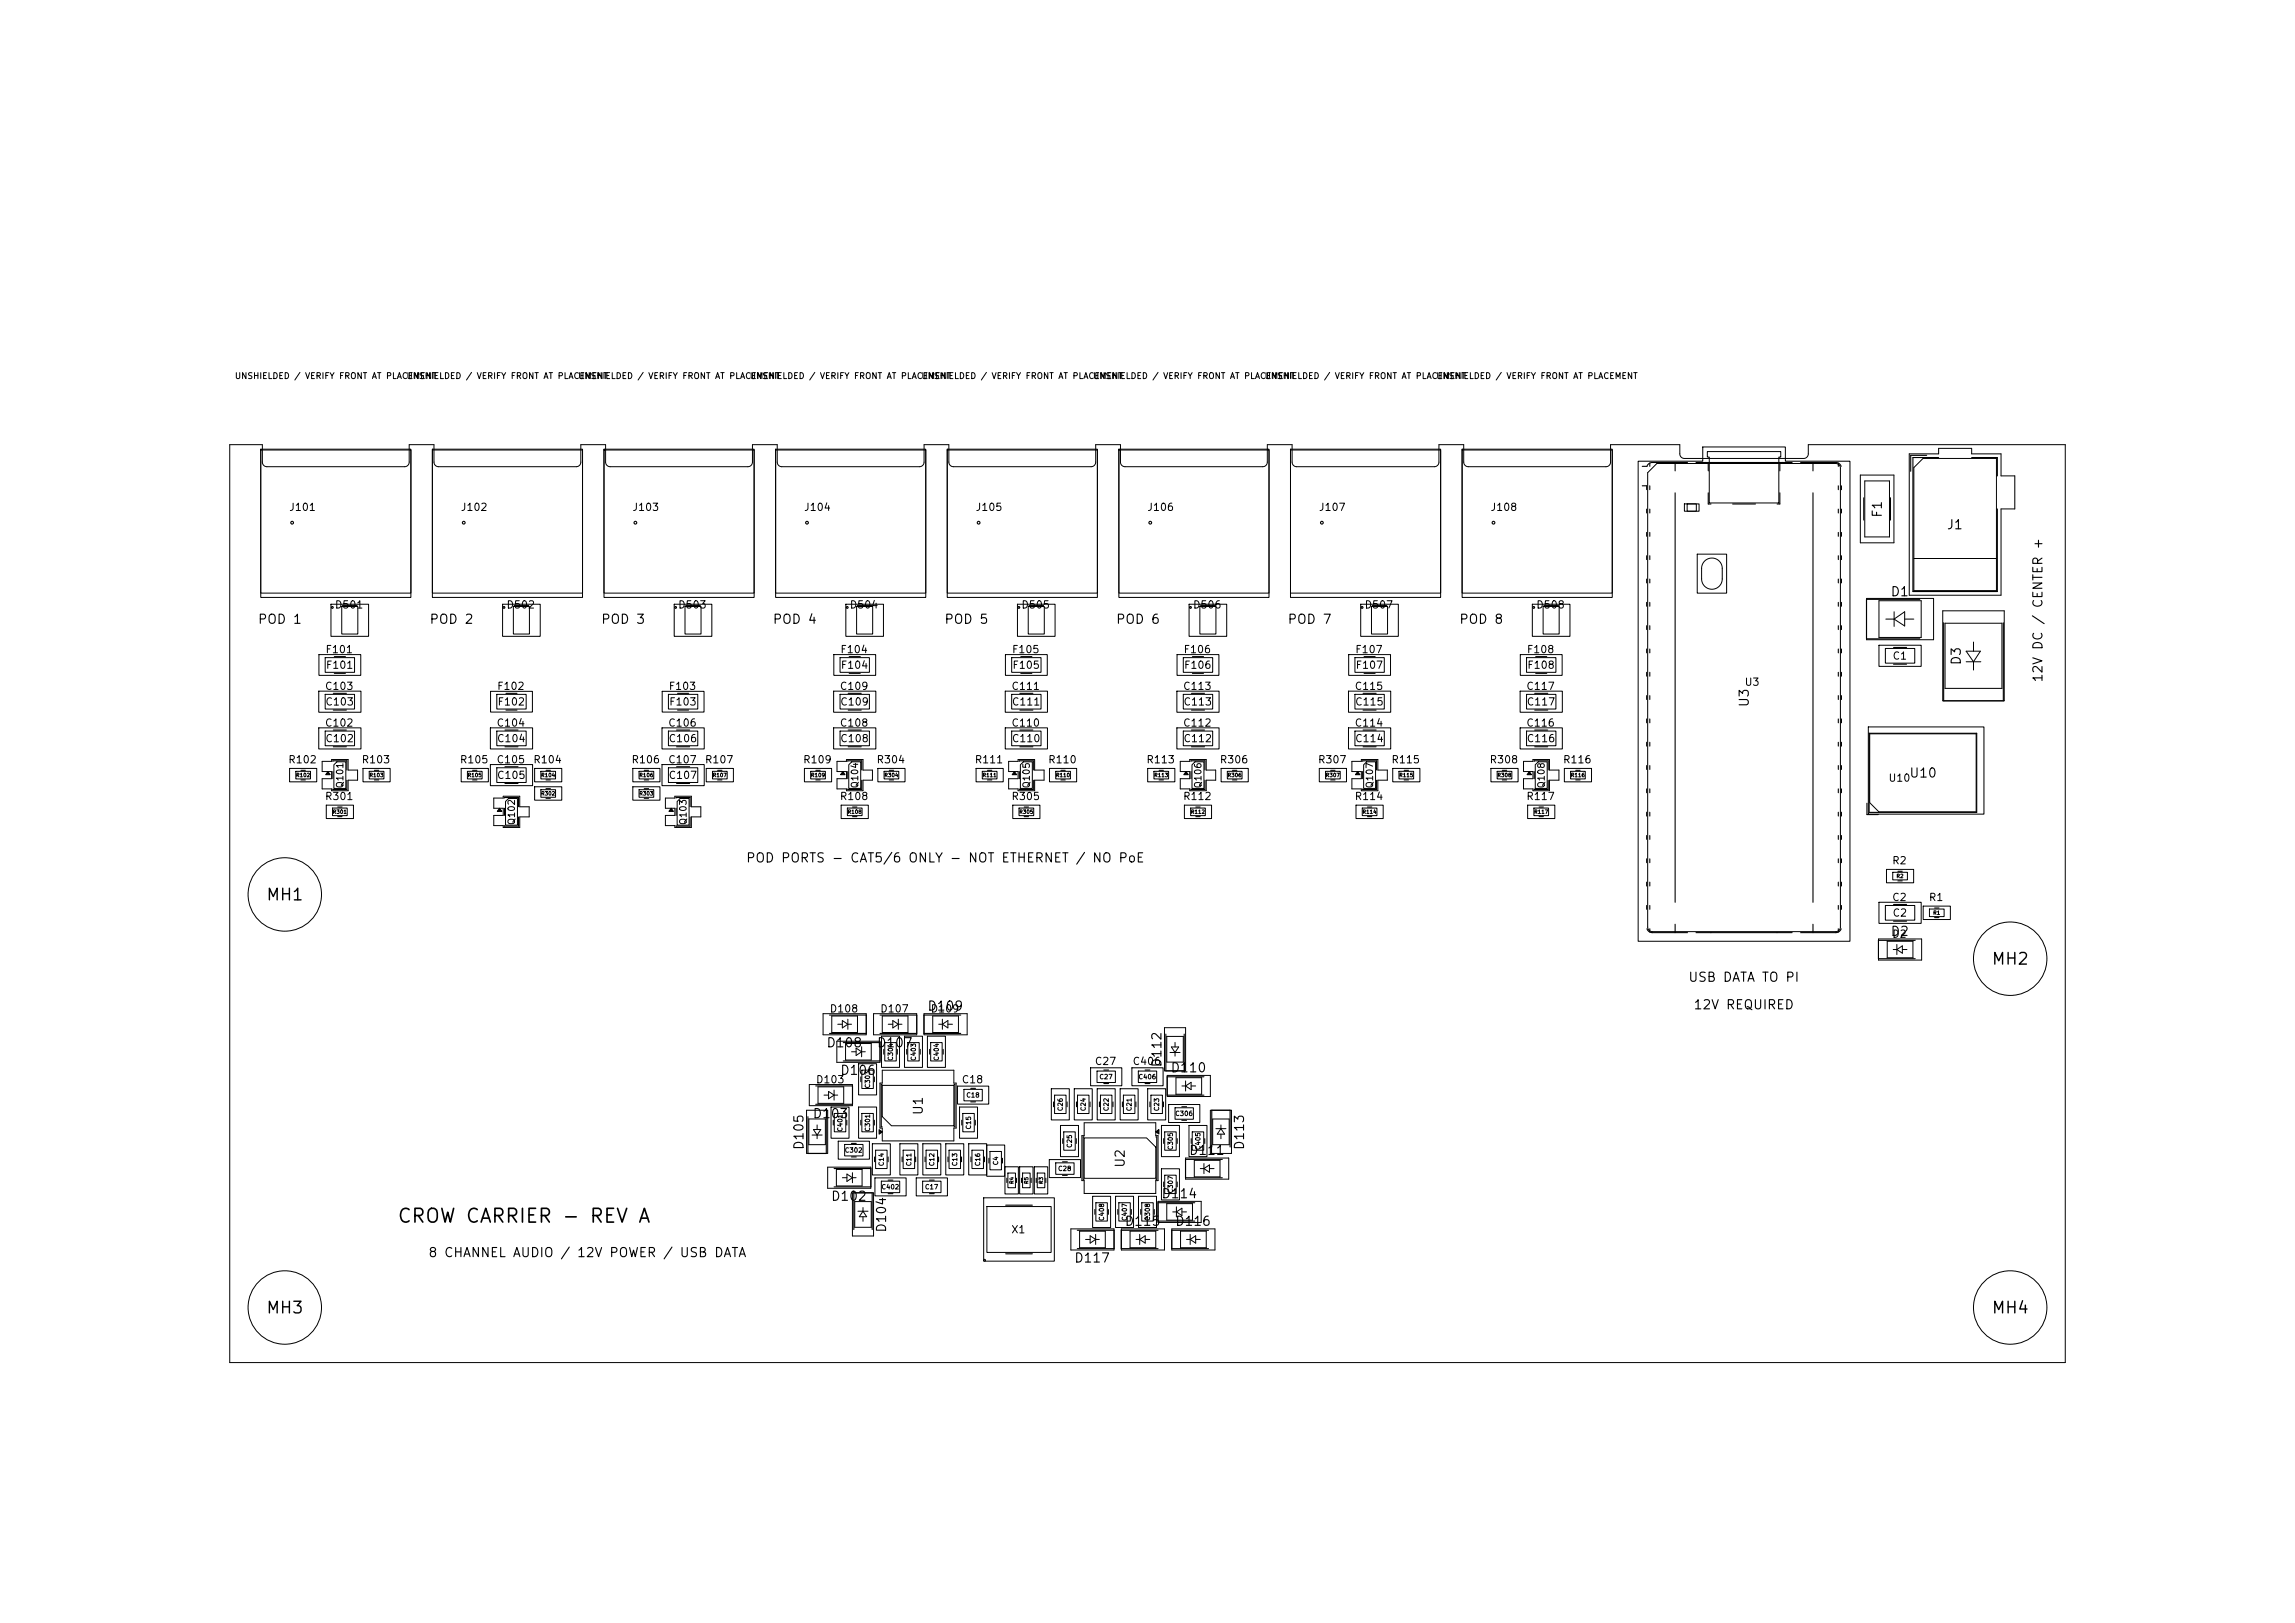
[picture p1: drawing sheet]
<svg xmlns="http://www.w3.org/2000/svg" width="297mm" height="210mm" viewBox="0 0 297 210" stroke-linecap="round" stroke-linejoin="round" font-family="sans-serif">
<defs><g id="words">
<text font-size="1.8" x="51.3" y="158.7">CROW CARRIER - REV A</text>
<g font-size="1.5">
<text x="34.4" y="116.9">MH1</text>
<text x="257.6" y="125.2">MH2</text>
<text x="34.4" y="170.3">MH3</text>
<text x="257.6" y="170.3">MH4</text>
</g>
<g font-size="1.2">
<text x="243.8" y="67.1" transform="rotate(-90 243.8 67.1)">F1</text>
<text x="251.9" y="68.8">J1</text>
<text x="244.6" y="77.5">D1</text>
<text x="33.3" y="81">POD 1</text>
<text x="55.5" y="81">POD 2</text>
<text x="77.7" y="81">POD 3</text>
<text x="99.9" y="81">POD 4</text>
<text x="122.1" y="81">POD 5</text>
<text x="144.3" y="81">POD 6</text>
<text x="166.5" y="81">POD 7</text>
<text x="188.8" y="81">POD 8</text>
<text x="254" y="86.2" transform="rotate(-90 254 86.2)">D3</text>
<text x="264.6" y="88.4" transform="rotate(-90 264.6 88.4)">12V DC / CENTER +</text>
<text x="226.6" y="91.6" transform="rotate(-90 226.6 91.6)">U3</text>
<text x="247" y="100.9">U10</text>
<text x="96.5" y="111.9">POD PORTS - CAT5/6 ONLY - NOT ETHERNET / NO PoE</text>
<text x="244.6" y="121.4">D2</text>
<text x="119.9" y="131.1">D109</text>
<text x="218.4" y="127.3">USB DATA TO PI</text>
<text x="219.1" y="130.9">12V REQUIRED</text>
<text x="106.9" y="135.8">D108</text>
<text x="113.4" y="135.8">D107</text>
<text x="108.6" y="139.4">D106</text>
<text x="150.6" y="138.2" transform="rotate(-90 150.6 138.2)">D112</text>
<text x="151.4" y="139.1">D110</text>
<text x="104.3" y="148.9" transform="rotate(-90 104.3 148.9)">D105</text>
<text x="105.1" y="145">D103</text>
<text x="119.7" y="144.4" transform="rotate(-90 119.7 144.4)">U1</text>
<text x="153.8" y="149.7">D111</text>
<text x="161.3" y="148.9" transform="rotate(-90 161.3 148.9)">D113</text>
<text x="107.5" y="155.7">D102</text>
<text x="145.8" y="151.2" transform="rotate(-90 145.8 151.2)">U2</text>
<text x="150.2" y="155.3">D114</text>
<text x="115" y="159.6" transform="rotate(-90 115 159.6)">D104</text>
<text x="145.5" y="158.9">D115</text>
<text x="152" y="158.9">D116</text>
<text x="55.3" y="163">8 CHANNEL AUDIO / 12V POWER / USB DATA</text>
<text x="138.9" y="163.7">D117</text>
</g>
<g font-size="1">
<text x="37.3" y="66.3">J101</text>
<text x="59.6" y="66.3">J102</text>
<text x="81.8" y="66.3">J103</text>
<text x="104" y="66.3">J104</text>
<text x="126.2" y="66.3">J105</text>
<text x="148.4" y="66.3">J106</text>
<text x="170.6" y="66.3">J107</text>
<text x="192.8" y="66.3">J108</text>
<text x="43.3" y="79">D501</text>
<text x="65.5" y="79">D502</text>
<text x="87.7" y="79">D503</text>
<text x="109.9" y="79">D504</text>
<text x="132.1" y="79">D505</text>
<text x="154.3" y="79">D506</text>
<text x="176.5" y="79">D507</text>
<text x="198.7" y="79">D508</text>
<text x="42" y="89.5">C103</text>
<text x="42" y="84.8">F101</text>
<text x="42.1" y="86.8">F101</text>
<text x="64.3" y="89.5">F102</text>
<text x="86.5" y="89.5">F103</text>
<text x="108.6" y="89.5">C109</text>
<text x="108.7" y="84.8">F104</text>
<text x="108.7" y="86.8">F104</text>
<text x="130.8" y="89.5">C111</text>
<text x="130.9" y="84.8">F105</text>
<text x="130.9" y="86.8">F105</text>
<text x="153" y="89.5">C113</text>
<text x="153.1" y="84.8">F106</text>
<text x="153.2" y="86.8">F106</text>
<text x="175.2" y="89.5">C115</text>
<text x="175.3" y="84.8">F107</text>
<text x="175.4" y="86.8">F107</text>
<text x="197.4" y="89.5">C117</text>
<text x="197.5" y="84.8">F108</text>
<text x="197.6" y="86.8">F108</text>
<text x="225.7" y="89">U3</text>
<text x="244.8" y="85.6">C1</text>
<text x="42" y="94.3">C102</text>
<text x="42" y="91.5">C103</text>
<text x="64.2" y="94.3">C104</text>
<text x="64.3" y="91.5">F102</text>
<text x="86.4" y="94.3">C106</text>
<text x="86.5" y="91.5">F103</text>
<text x="108.6" y="94.3">C108</text>
<text x="108.7" y="91.5">C109</text>
<text x="130.8" y="94.3">C110</text>
<text x="130.9" y="91.5">C111</text>
<text x="153" y="94.3">C112</text>
<text x="153.1" y="91.5">C113</text>
<text x="175.2" y="94.3">C114</text>
<text x="175.3" y="91.5">C115</text>
<text x="197.4" y="94.3">C116</text>
<text x="197.5" y="91.5">C117</text>
<text x="37.2" y="99">R102</text>
<text x="42" y="96.3">C102</text>
<text x="46.7" y="99">R103</text>
<text x="59.4" y="99">R105</text>
<text x="64.2" y="99">C105</text>
<text x="64.2" y="96.3">C104</text>
<text x="64.2" y="101">C105</text>
<text x="68.9" y="99">R104</text>
<text x="81.6" y="99">R106</text>
<text x="86.4" y="99">C107</text>
<text x="86.5" y="96.3">C106</text>
<text x="86.5" y="101">C107</text>
<text x="91.1" y="99">R107</text>
<text x="103.9" y="99">R109</text>
<text x="108.7" y="96.3">C108</text>
<text x="113.4" y="99">R304</text>
<text x="126.1" y="99">R111</text>
<text x="130.9" y="96.3">C110</text>
<text x="135.6" y="99">R110</text>
<text x="148.3" y="99">R113</text>
<text x="153.1" y="96.3">C112</text>
<text x="157.8" y="99">R306</text>
<text x="170.5" y="99">R307</text>
<text x="175.3" y="96.3">C114</text>
<text x="180" y="99">R115</text>
<text x="192.7" y="99">R308</text>
<text x="197.5" y="96.3">C116</text>
<text x="202.2" y="99">R116</text>
<text x="244.3" y="101.4">U10</text>
<text x="42" y="103.8">R301</text>
<text x="108.6" y="103.8">R108</text>
<text x="130.8" y="103.8">R305</text>
<text x="153" y="103.8">R112</text>
<text x="175.2" y="103.8">R114</text>
<text x="197.4" y="103.8">R117</text>
<text x="244.8" y="112.1">R2</text>
<text x="244.8" y="116.8">C2</text>
<text x="244.8" y="118.8">C2</text>
<text x="249.5" y="116.8">R1</text>
<text x="107.3" y="131.2">D108</text>
<text x="113.8" y="131.2">D107</text>
<text x="120.4" y="131.2">D109</text>
<text x="105.5" y="140.4">D103</text>
<text x="124.4" y="140.4">C18</text>
<text x="141.6" y="138">C27</text>
<text x="146.5" y="138">C406</text>
<text x="130.8" y="159.8">X1</text>
</g>
<g font-size=".9">
<text x="44.6" y="102.1" transform="rotate(-90 44.6 102.1)">Q101</text>
<text x="66.8" y="106.8" transform="rotate(-90 66.8 106.8)">Q102</text>
<text x="89.1" y="106.8" transform="rotate(-90 89.1 106.8)">Q103</text>
<text x="111.3" y="102.1" transform="rotate(-90 111.3 102.1)">Q104</text>
<text x="133.5" y="102.1" transform="rotate(-90 133.5 102.1)">Q105</text>
<text x="155.7" y="102.1" transform="rotate(-90 155.7 102.1)">Q106</text>
<text x="177.9" y="102.1" transform="rotate(-90 177.9 102.1)">Q107</text>
<text x="200.1" y="102.1" transform="rotate(-90 200.1 102.1)">Q108</text>
</g>
<g font-size=".8">
<text x="30.3" y="49.2">UNSHIELDED / VERIFY FRONT AT PLACEMENT</text>
<text x="52.5" y="49.2">UNSHIELDED / VERIFY FRONT AT PLACEMENT</text>
<text x="74.7" y="49.2">UNSHIELDED / VERIFY FRONT AT PLACEMENT</text>
<text x="97" y="49.2">UNSHIELDED / VERIFY FRONT AT PLACEMENT</text>
<text x="119.2" y="49.2">UNSHIELDED / VERIFY FRONT AT PLACEMENT</text>
<text x="141.4" y="49.2">UNSHIELDED / VERIFY FRONT AT PLACEMENT</text>
<text x="163.6" y="49.2">UNSHIELDED / VERIFY FRONT AT PLACEMENT</text>
<text x="185.8" y="49.2">UNSHIELDED / VERIFY FRONT AT PLACEMENT</text>
</g>
<g font-size=".6">
<text x="115.7" y="137.3" transform="rotate(-90 115.7 137.3)">C304</text>
<text x="118.7" y="137.3" transform="rotate(-90 118.7 137.3)">C403</text>
<text x="121.6" y="137.3" transform="rotate(-90 121.6 137.3)">C404</text>
<text x="112.7" y="140.9" transform="rotate(-90 112.7 140.9)">C303</text>
<text x="125" y="142.2">C18</text>
<text x="137.7" y="143.8" transform="rotate(-90 137.7 143.8)">C26</text>
<text x="140.6" y="143.8" transform="rotate(-90 140.6 143.8)">C24</text>
<text x="142.2" y="139.8">C27</text>
<text x="143.6" y="143.8" transform="rotate(-90 143.6 143.8)">C22</text>
<text x="146.6" y="143.8" transform="rotate(-90 146.6 143.8)">C21</text>
<text x="147.3" y="139.8">C406</text>
<text x="150.1" y="143.8" transform="rotate(-90 150.1 143.8)">C23</text>
<text x="109.2" y="146.5" transform="rotate(-90 109.2 146.5)">C401</text>
<text x="109.3" y="149.3">C302</text>
<text x="112.7" y="146.5" transform="rotate(-90 112.7 146.5)">C301</text>
<text x="125.8" y="146.2" transform="rotate(-90 125.8 146.2)">C15</text>
<text x="138.9" y="148.6" transform="rotate(-90 138.9 148.6)">C25</text>
<text x="151.9" y="148.9" transform="rotate(-90 151.9 148.9)">C305</text>
<text x="152" y="144.5">C306</text>
<text x="155.5" y="148.9" transform="rotate(-90 155.5 148.9)">C405</text>
<text x="114" y="154">C402</text>
<text x="114.5" y="151" transform="rotate(-90 114.5 151)">C14</text>
<text x="118.1" y="151" transform="rotate(-90 118.1 151)">C11</text>
<text x="119.6" y="154">C17</text>
<text x="121" y="151" transform="rotate(-90 121 151)">C12</text>
<text x="124" y="151" transform="rotate(-90 124 151)">C13</text>
<text x="127" y="151" transform="rotate(-90 127 151)">C16</text>
<text x="129.3" y="150.8" transform="rotate(-90 129.3 150.8)">C4</text>
<text x="136.9" y="151.7">C28</text>
<text x="151.9" y="154.5" transform="rotate(-90 151.9 154.5)">C307</text>
<text x="143" y="158" transform="rotate(-90 143 158)">C408</text>
<text x="146" y="158" transform="rotate(-90 146 158)">C407</text>
<text x="149" y="158" transform="rotate(-90 149 158)">C308</text>
</g>
<g font-size=".5">
<text x="38.3" y="100.7">R102</text>
<text x="47.8" y="100.7">R103</text>
<text x="60.5" y="100.7">R105</text>
<text x="70" y="100.7">R104</text>
<text x="82.7" y="100.7">R106</text>
<text x="92.2" y="100.7">R107</text>
<text x="104.9" y="100.7">R109</text>
<text x="114.4" y="100.7">R304</text>
<text x="127.1" y="100.7">R111</text>
<text x="136.6" y="100.7">R110</text>
<text x="149.3" y="100.7">R113</text>
<text x="158.8" y="100.7">R306</text>
<text x="171.5" y="100.7">R307</text>
<text x="181" y="100.7">R115</text>
<text x="193.7" y="100.7">R308</text>
<text x="203.2" y="100.7">R116</text>
<text x="43" y="105.4">R301</text>
<text x="70" y="103">R302</text>
<text x="82.7" y="103">R303</text>
<text x="109.6" y="105.4">R108</text>
<text x="131.8" y="105.4">R305</text>
<text x="154.1" y="105.4">R112</text>
<text x="176.3" y="105.4">R114</text>
<text x="198.5" y="105.4">R117</text>
<text x="245.4" y="113.7">R2</text>
<text x="250.1" y="118.5">R1</text>
<text x="131.3" y="153.3" transform="rotate(-90 131.3 153.3)">R4</text>
<text x="133.2" y="153.3" transform="rotate(-90 133.2 153.3)">R5</text>
<text x="135.1" y="153.3" transform="rotate(-90 135.1 153.3)">R3</text>
</g>
</g></defs>
<g fill="none" stroke="#000" stroke-width=".13">
<path d="M29.7 57.5h4.3v2.3a.59 .59 0 0 0 .5 .6h17.9a.59 .59 0 0 0 .6-.6v-2.3h3.2v2.3a.59 .59 0 0 0 .6 .6h17.8a.59 .59 0 0 0 .6-.6v-2.3h3.2v2.3a.59 .59 0 0 0 .6 .6h17.8a.59 .59 0 0 0 .6-.6v-2.3h3.2v2.3a.59 .59 0 0 0 .6 .6h17.8a.59 .59 0 0 0 .6-.6v-2.3h3.2v2.3a.59 .59 0 0 0 .6 .6h17.8a.59 .59 0 0 0 .6-.6v-2.3h3.2v2.3a.59 .59 0 0 0 .6 .6h17.8a.59 .59 0 0 0 .6-.6v-2.3h3.2v2.3a.59 .59 0 0 0 .6 .6h17.8a.59 .59 0 0 0 .6-.6v-2.3h3.2v2.3a.59 .59 0 0 0 .6 .6h17.8a.59 .59 0 0 0 .6-.6v-2.3h9v1.2a.59 .59 0 0 0 .6 .6h15.4a.59 .59 0 0 0 .6-.6v-1.2h33.3v118.8h-237.6zM33.7 58.2h19.5v18.5h-19.5zM33.7 58.1h19.5v19.2h-19.5zM56 58.2h19.4v18.5h-19.4zM56 58.1h19.4v19.2h-19.4zM78.2 58.2h19.4v18.5h-19.4zM78.2 58.1h19.4v19.2h-19.4zM100.4 58.2h19.4v18.5h-19.4zM100.4 58.1h19.4v19.2h-19.4zM122.6 58.2h19.4v18.5h-19.4zM122.6 58.1h19.4v19.2h-19.4zM144.8 58.2h19.4v18.5h-19.4z"/>
<path d="M144.8 58.1h19.4v19.2h-19.4zM167 58.2h19.4v18.5h-19.4zM167 58.1h19.4v19.2h-19.4zM189.2 58.2h19.4v18.5h-19.4zM189.2 58.1h19.4v19.2h-19.4zM212 59.7h8.4v-1.9h10.6v1.9h8.4v62.1h-27.4zM214.4 60h23.2a.59 .59 0 0 1 .6 .6v59.4a.59 .59 0 0 1-.6 .5h-23.8a.59 .59 0 0 1-.6-.5v-58.8zM221 58.4h9.5v.7h-.3v6h-9v-6h-.2zM247.1 58.7h3.8v-.7h4.3v.7h3.8v2.9h1.7v4.3h-1.7v11.1h-11.9zM42.8 78.2h4.9v4.1h-4.9zM44.2 78.5h2.1v3.5h-2.1zM65 78.2h4.9v4.1h-4.9z"/>
<path d="M66.4 78.5h2.1v3.5h-2.1zM87.3 78.2h4.8v4.1h-4.8zM88.6 78.5h2.1v3.5h-2.1zM109.5 78.2h4.8v4.1h-4.8zM110.9 78.5h2v3.5h-2zM131.7 78.2h4.8v4.1h-4.8zM133.1 78.5h2v3.5h-2zM153.9 78.2h4.9v4.1h-4.9zM155.3 78.5h2.1v3.5h-2.1zM176.1 78.2h4.9v4.1h-4.9zM177.5 78.5h2.1v3.5h-2.1zM198.3 78.2h4.9v4.1h-4.9z"/>
<path d="M199.7 78.5h2.1v3.5h-2.1zM218 65.2h1.9v1h-1.9zM218.3 65.2h1.2v1h-1.2zM219.6 71.7h3.8v5.1h-3.8zM220.6 72.6a1.34 1.34 0 0 1 1.5-.3 1.34 1.34 0 0 1 .8 1.2v1.4a1.34 1.34 0 0 1-1.4 1.3 1.34 1.34 0 0 1-1.3-1.3v-1.6zM240.8 61.5h4.3v8.7h-4.3zM241.3 62.2h3.2v7.3h-3.2zM241.6 77.4h8.6v5.4h-8.6zM243.2 77.7h5.4v4.8h-5.4zM245.1 79.2v1.9M247.7 60.5l1.2-1.2h9.5v17.1h-10.7zM247.7 72.3h10.7"/>
<path d="M251.4 79h8v11.7h-8zM37.5 99.4h3.5v1.8h-3.5zM38.3 99.8h1.9v1h-1.9zM41.3 89.4h5.4v2.8h-5.4zM41.3 94.2h5.4v2.7h-5.4zM41.3 84.7h5.4v2.7h-5.4zM41.7 98.5h1.2v-.2h2.2v1.3h1.2v1.4h-1.2v1.3h-2.2v-.2h-1.2v-1.3h1.2v-1h-1.2zM42.1 89.8h3.8v1.9h-3.8zM42.1 94.6h3.8v1.9h-3.8zM42.1 85.1h3.8v1.9h-3.8zM43.6 98.6h1.2v3.4h-1.6v-3zM47 99.4h3.5v1.8h-3.5z"/>
<path d="M47.8 99.8h1.9v1h-1.9zM59.7 99.4h3.5v1.8h-3.5zM60.5 99.8h1.9v1h-1.9zM63.5 94.2h5.4v2.7h-5.4zM63.5 98.9h5.4v2.8h-5.4zM63.5 89.5h5.4v2.6h-5.4zM64.3 94.6h3.8v1.9h-3.8zM64.3 99.3h3.8v1.9h-3.8zM64.3 89.8h3.8v1.9h-3.8zM69.2 99.4h3.5v1.8h-3.5zM70 99.8h1.9v1h-1.9zM81.9 99.4h3.5v1.8h-3.5z"/>
<path d="M82.7 99.8h1.9v1h-1.9zM85.7 94.2h5.4v2.7h-5.4zM85.7 98.9h5.4v2.8h-5.4zM85.7 89.5h5.4v2.6h-5.4zM86.5 89.8h3.8v1.9h-3.8zM86.5 94.6h3.8v1.9h-3.8zM86.5 99.3h3.8v1.9h-3.8zM91.4 99.4h3.5v1.8h-3.5zM92.2 99.8h1.9v1h-1.9zM104.1 99.4h3.5v1.8h-3.5zM104.9 99.8h1.9v1h-1.9zM107.9 89.4h5.4v2.8h-5.4z"/>
<path d="M107.9 94.2h5.4v2.7h-5.4zM107.9 84.7h5.4v2.7h-5.4zM108.3 98.5h1.2v-.2h2.2v1.3h1.2v1.4h-1.2v1.3h-2.2v-.2h-1.2v-1.3h1.2v-1h-1.2zM108.7 89.8h3.8v1.9h-3.8zM108.7 94.6h3.8v1.9h-3.8zM108.7 85.1h3.8v1.9h-3.8zM110.2 98.6h1.2v3.4h-1.6v-3zM113.6 99.4h3.5v1.8h-3.5zM114.4 99.8h1.9v1h-1.9zM126.3 99.4h3.5v1.8h-3.5zM127.1 99.8h1.9v1h-1.9zM130.1 94.2h5.5v2.7h-5.5z"/>
<path d="M130.1 89.4h5.5v2.8h-5.5zM130.1 84.7h5.4v2.7h-5.4zM130.5 98.5h1.3v-.2h2.1v1.3h1.2v1.4h-1.2v1.3h-2.1v-.2h-1.3v-1.3h1.3v-1h-1.3zM130.9 94.6h3.8v1.9h-3.8zM130.9 85.1h3.8v1.9h-3.8zM130.9 89.8h3.8v1.9h-3.8zM132.4 98.6h1.2v3.4h-1.5v-3zM135.8 99.4h3.5v1.8h-3.5zM136.6 99.8h1.9v1h-1.9zM148.5 99.4h3.5v1.8h-3.5zM149.3 99.8h1.9v1h-1.9zM152.3 89.4h5.5v2.8h-5.5z"/>
<path d="M152.3 94.2h5.5v2.7h-5.5zM152.3 84.7h5.4v2.7h-5.4zM152.7 98.5h1.3v-.2h2.1v1.3h1.2v1.4h-1.2v1.3h-2.1v-.2h-1.3v-1.3h1.3v-1h-1.3zM153.1 89.8h3.8v1.9h-3.8zM153.1 94.6h3.8v1.9h-3.8zM153.1 85.1h3.8v1.9h-3.8zM154.6 98.6h1.2v3.4h-1.5v-3zM158 99.4h3.5v1.8h-3.5zM158.8 99.8h1.9v1h-1.9zM170.7 99.4h3.6v1.8h-3.6zM171.5 99.8h1.9v1h-1.9zM174.5 94.2h5.5v2.7h-5.5z"/>
<path d="M174.5 89.4h5.5v2.8h-5.5zM174.5 84.7h5.5v2.7h-5.5zM175 98.5h1.2v-.2h2.1v1.3h1.2v1.4h-1.2v1.3h-2.1v-.2h-1.2v-1.3h1.2v-1h-1.2zM175.3 94.6h3.8v1.9h-3.8zM175.3 85.1h3.8v1.9h-3.8zM175.3 89.8h3.8v1.9h-3.8zM176.9 98.6h1.1v3.4h-1.5v-3zM180.2 99.4h3.6v1.8h-3.6zM181 99.8h1.9v1h-1.9zM192.9 99.4h3.6v1.8h-3.6zM193.8 99.8h1.9v1h-1.9zM196.7 94.2h5.5v2.7h-5.5z"/>
<path d="M196.7 89.4h5.5v2.8h-5.5zM196.7 84.7h5.5v2.7h-5.5zM197.2 98.5h1.2v-.2h2.1v1.3h1.2v1.4h-1.2v1.3h-2.1v-.2h-1.2v-1.3h1.2v-1h-1.2zM197.6 94.6h3.8v1.9h-3.8zM197.6 89.8h3.8v1.9h-3.8zM197.6 85.1h3.8v1.9h-3.8zM199.1 98.6h1.1v3.4h-1.5v-3zM202.4 99.4h3.6v1.8h-3.6zM203.3 99.8h1.9v1h-1.9zM241.8 94.1h14.9v11.2h-14.9zM242 95h13.7v10h-12.6l-1.1-1.1zM243.2 83.5h5.4v2.7h-5.4z"/>
<path d="M244 83.9h3.8v1.9h-3.8zM244.1 80.1h1M245.1 80.1l1.4-.9v1.8zM246.5 80.1h1.2M251.7 80.6h7.4v8.5h-7.4zM254.4 85.6h1.9M254.4 84.3h1.9l-.9 1.3zM255.4 83.1v1.2M255.4 85.6v1.1M42.2 104.2h3.5v1.7h-3.5zM43 104.6h1.9v.9h-1.9zM63.9 103.3h1.2v-.3h2.2v1.4h1.2v1.3h-1.2v1.4h-2.2v-.3h-1.2v-1.3h1.2v-.9h-1.2z"/>
<path d="M65.8 103.3h1.2v3.5h-1.6v-3.1zM69.2 101.8h3.5v1.7h-3.5zM70 102.2h1.9v1h-1.9zM81.9 101.8h3.5v1.7h-3.5zM82.7 102.2h1.9v1h-1.9zM86.1 103.3h1.2v-.3h2.2v1.4h1.2v1.3h-1.2v1.4h-2.2v-.3h-1.2v-1.3h1.2v-.9h-1.2zM88 103.3h1.2v3.5h-1.6v-3.1zM108.9 104.2h3.5v1.7h-3.5zM109.7 104.6h1.9v.9h-1.9zM131.1 104.2h3.5v1.7h-3.5zM131.9 104.6h1.9v.9h-1.9zM153.3 104.2h3.5v1.7h-3.5z"/>
<path d="M154.1 104.6h1.9v.9h-1.9zM175.5 104.2h3.5v1.7h-3.5zM176.3 104.6h1.9v.9h-1.9zM197.7 104.2h3.5v1.7h-3.5zM198.5 104.6h1.9v.9h-1.9zM243.2 116.7h5.4v2.8h-5.4zM244 117.2h3.8v1.9h-3.8zM244.1 112.5h3.6v1.7h-3.6zM244.9 112.9h1.9v1h-1.9zM248.9 117.2h3.5v1.8h-3.5zM249.7 117.6h1.9v1h-1.9zM106.5 131.2h5.6v2.7h-5.6z"/>
<path d="M107.6 131.5h3.4v2.1h-3.4zM108.3 134.7h5.6v2.8h-5.6zM108.4 132.5h.6M109 132.1l.7 .4-.7 .5zM109.4 135h3.4v2.2h-3.4zM109.7 132.5h.5M109.7 131.9v1.3M110.2 136.1h.6M110.8 135.6l.7 .5-.7 .5zM111.1 137.6h2.3v4.1h-2.3zM111.5 136.1h.5M111.5 135.4v1.3"/>
<path d="M111.5 138.5h1.5v2.3h-1.5zM113 131.2h5.6v2.7h-5.6zM114.1 134.1h2.3v4h-2.3zM114.2 131.5h3.3v2.1h-3.3zM114.2 138.5h9.2v1.6h.3v5.9h-.3v1.6h-9.2v-1.6h-.3v-5.9h.3zM114.5 134.9h1.5v2.4h-1.5zM114.9 132.5h.6M115.5 132.1l.8 .4-.8 .5zM116.3 132.5h.4M116.3 131.9v1.3M117.1 134.1h2.3v4h-2.3zM117.5 134.9h1.5v2.4h-1.5z"/>
<path d="M119.6 131.2h5.6v2.7h-5.6zM120 134.1h2.3v4h-2.3zM120.4 134.9h1.5v2.4h-1.5zM120.7 131.5h3.3v2.1h-3.3zM121.5 132.5h.5M122 131.9v1.3M122 132.5l.7-.4v.9zM122.7 132.5h.6M141.1 138.2h4.1v2.3h-4.1zM142 138.6h2.3v1.5h-2.3zM146.5 138.2h4v2.3h-4zM147.3 138.6h2.4v1.5h-2.4z"/>
<path d="M150.7 133h2.7v5.6h-2.7zM151 134.1h2.1v3.3h-2.1zM151.1 139.2h5.5v2.7h-5.5zM151.4 136.2h1.3M151.6 135.5h.9l-.4 .7zM152.1 134.9v.6M152.1 136.2v.5M152.2 139.5h3.3v2.1h-3.3zM153.4 139.9v1.3M243.1 121.5h5.6v2.7h-5.6zM244.2 121.8h3.4v2.1h-3.4zM245 122.9h.5"/>
<path d="M245.5 122.2v1.3M245.5 122.9l.7-.5v.9zM246.2 122.9h.6M104.4 143.7h2.7v5.5h-2.7zM104.7 144.8h2.1v3.3h-2.1zM104.7 140.3h5.6v2.8h-5.6zM105.1 146.9h1.3M105.3 146.2h.9l-.5 .7zM105.7 145.6v.6M105.7 146.9v.4M105.9 140.6h3.3v2.2h-3.3zM106.6 141.7h.6"/>
<path d="M107.1 151h5.6v2.8h-5.6zM107.2 141.2l.7 .5-.7 .5zM107.5 143.2h2.4v4.1h-2.4zM107.9 141.7h.5M107.9 141v1.4M108 144.1h1.5v2.4h-1.5zM108.2 151.3h3.4v2.2h-3.4zM108.5 147.7h4v2.3h-4zM109 152.4h.6M109.3 148.1h2.4v1.5h-2.4zM109.6 151.9l.7 .5-.7 .5zM110.3 152.4h.5"/>
<path d="M110.3 151.7v1.3M110.3 154.4h2.7v5.5h-2.7zM110.6 155.5h2.2v3.3h-2.2zM111 156.7h1.3M111.1 143.2h2.3v4.1h-2.3zM111.5 144.1h1.5v2.4h-1.5zM111.7 156.7l.5 .7h-1zM111.7 156.3v.4M111.7 157.4v.6M112.9 148h2.3v4h-2.3zM113.2 152.4h4.1v2.3h-4.1zM113.3 148.8h1.5v2.4h-1.5z"/>
<path d="M114.1 152.8h2.3v1.5h-2.3zM114.2 140.4h9.2v5.3h-8l-1.2-1.2zM116.5 148h2.3v4h-2.3zM116.9 148.8h1.5v2.4h-1.5zM118.6 152.4h4v2.3h-4zM119.4 152.8h2.4v1.5h-2.4zM119.4 148h2.4v4h-2.4zM119.8 148.8h1.5v2.4h-1.5zM122.4 148h2.3v4h-2.3zM122.8 148.8h1.5v2.4h-1.5zM123.9 140.5h4.1v2.4h-4.1zM124.2 143.2h2.3v4.1h-2.3z"/>
<path d="M124.6 144.1h1.5v2.4h-1.5zM124.7 141h2.4v1.4h-2.4zM125.4 148h2.3v4h-2.3zM125.8 148.8h1.5v2.4h-1.5zM127.3 155h9.1v8.2h-9.1zM127.7 148.2h2.3v4h-2.3zM127.7 156.1h8.3v6h-8.3zM128.1 149h1.5v2.4h-1.5zM130.1 151h1.7v3.5h-1.7zM130.4 151.8h1v1.9h-1zM132 151h1.7v3.5h-1.7zM132.3 151.8h1v1.9h-1z"/>
<path d="M133.9 151h1.7v3.5h-1.7zM134.2 151.8h1v1.9h-1zM135.8 150h4v2.4h-4zM136.1 140.9h2.3v4h-2.3zM136.5 141.7h1.5v2.4h-1.5zM136.6 150.5h2.4v1.5h-2.4zM137.2 145.6h2.4v4.1h-2.4zM137.7 146.5h1.4v2.3h-1.4zM138.6 159h5.6v2.7h-5.6zM139 140.9h2.4v4h-2.4zM139.4 141.7h1.5v2.4h-1.5zM139.7 159.3h3.3v2.1h-3.3z"/>
<path d="M140.3 147.2h8.1l1.2 1.2v4.1h-9.3zM140.3 145.3h9.3v1.6h.3v5.9h-.3v1.6h-9.3v-1.6h-.3v-5.9h.3zM141.1 159.9l.7 .5-.7 .5zM141.4 154.8h2.3v4h-2.3zM141.8 159.7v1.3M141.8 155.6h1.5v2.4h-1.5zM142 140.9h2.3v4h-2.3zM142.4 141.7h1.5v2.4h-1.5zM144.4 154.8h2.3v4h-2.3zM144.8 155.6h1.5v2.4h-1.5zM145 140.9h2.3v4h-2.3zM145.1 159h5.6v2.7h-5.6z"/>
<path d="M145.4 141.7h1.5v2.4h-1.5zM146.2 159.3h3.4v2.1h-3.4zM147.3 154.8h2.4v4h-2.4zM147.5 159.7v1.3M147.8 155.6h1.4v2.4h-1.4zM148.5 140.9h2.4v4h-2.4zM148.9 141.7h1.5v2.4h-1.5zM149.9 155.4h5.5v2.8h-5.5zM150.3 145.6h2.3v4.1h-2.3zM150.3 151.2h2.3v4.1h-2.3zM150.7 146.5h1.5v2.3h-1.5zM150.7 152.1h1.5v2.3h-1.5z"/>
<path d="M151 155.7h3.3v2.2h-3.3zM151.2 142.9h4.1v2.3h-4.1zM151.6 159h5.6v2.7h-5.6zM151.8 156.8h.4M152.1 143.3h2.3v1.5h-2.3zM152.2 156.2v1.3M152.2 156.8l.8-.5v1zM152.8 159.3h3.3v2.1h-3.3zM153 140.5h.4M153 156.8h.5M153.4 149.8h5.6v2.8h-5.6zM153.4 140.5l.7-.5v1z"/>
<path d="M153.9 145.6h2.3v4.1h-2.3zM154 159.7v1.3M154.1 140.5h.6M154.3 146.5h1.5v2.3h-1.5zM154.6 150.1h3.3v2.2h-3.3zM155.3 151.2h.5M155.8 150.6v1.3M155.8 151.2l.7-.5v1zM156.5 151.2h.6M156.6 143.7h2.8v5.5h-2.8zM156.9 144.8h2.2v3.3h-2.2zM157.3 146h1.4"/>
<path d="M158 146l.5 .8h-1zM158 145.6v.4M158 146.8v.5M140.5 160.4h.6M141.8 160.4h.5M147 160.4h.5M147.5 160.4l.7-.5v1zM148.2 160.4h.6M153.5 160.4h.5M154 160.4l.7-.5v1zM154.7 160.4h.6"/>
<circle cx="36.9" cy="115.7" r="4.8"/>
<circle cx="260.1" cy="124.1" r="4.8"/>
<circle cx="36.9" cy="169.2" r="4.8"/>
<circle cx="127.4" cy="163.1" r=".12"/>
<circle cx="260.1" cy="169.2" r="4.8"/>
</g>
<g fill="none" stroke="#000" stroke-width=".14">
<path d="M213.5 59.9v.4M216.8 59.8v1.1M218.4 59.8h-4.6l-.4 .2-.3 .3h-.6M219.5 59.8h12.4M221.1 59.8v1.1M230.3 59.8v1.1M233 59.8h4.7l.4 .2 .2 .3M234.6 59.8v1.1M237.9 59.9v.4M249.3 58.9h-2v2.1M250.9 59.2h-3.3v17.3h10.9v-10.6M255.2 59.2h3.3v2.4"/>
<path d="M44.3 78.4h1.9M66.5 78.4h1.9M88.7 78.4h1.9M110.9 78.4h1.9M133.2 78.4h1.9M155.4 78.4h1.9M177.6 78.4h1.9M199.8 78.4h1.9M212.5 62.9h.6v.5M213.1 65.9v.5M213.1 68.9v.5M213.1 71.9v.5"/>
<path d="M213.1 74.9v.5M213.1 77.9v.5M213.5 62.9v.5M213.5 65.9v.5M213.5 68.9v.5M213.5 71.9v.5M213.5 74.9v.5M213.5 77.9v.5M216.8 63.8v53M221.1 63.8v1.4h.3M224.2 65.2h3M230.3 63.8v1.4h-.3"/>
<path d="M234.6 63.8v53M237.9 62.9v.5M237.9 65.9v.5M237.9 68.9v.5M237.9 71.9v.5M237.9 74.9v.5M237.9 77.9v.5M238.3 62.9v.5M238.3 65.9v.5M238.3 68.9v.5M238.3 71.9v.5M238.3 74.9v.5"/>
<path d="M238.3 77.9v.5M241.2 64.4v2.9M244.7 64.4v2.9M248.4 77.6h-6.9v5.1h6.9M38.9 99.7h.6M42.4 99.8l.3 .4h-.5zM43.1 98.5l1.8-.1v1.2M43.1 99.8v1M43.1 89.7h1.7M43.1 91.9h1.7M43.1 94.5h1.7M43.1 96.6h1.7"/>
<path d="M43.3 85h1.4M43.3 87.1h1.4M48.5 99.7h.5M61.2 99.7h.5M65.3 94.5h1.7M65.3 96.6h1.7M65.3 99.2h1.7M65.5 89.7h1.4M65.5 91.9h1.4M70.7 99.7h.5M83.4 99.7h.5M87.6 94.5h1.6"/>
<path d="M87.6 96.6h1.6M87.6 99.2h1.6M87.7 89.7h1.4M87.7 91.9h1.4M92.9 99.7h.5M105.6 99.7h.5M109.1 99.8l.3 .4h-.6zM109.7 98.5l1.8-.1v1.2M109.7 99.8v1M109.8 89.7h1.7M109.8 91.9h1.7M109.8 94.5h1.7"/>
<path d="M109.8 96.6h1.7M109.9 85h1.4M109.9 87.1h1.4M115.1 99.7h.5M127.8 99.7h.6M131.3 99.8l.3 .4h-.6zM131.9 98.5l1.8-.1v1.2M131.9 99.8v1M132 89.7h1.7M132 91.9h1.7M132 94.5h1.7M132 96.6h1.7"/>
<path d="M132.1 85h1.4M132.1 87.1h1.4M137.3 99.7h.6M150 99.7h.6M153.5 99.8l.3 .4h-.6zM154.1 98.5l1.8-.1v1.2M154.1 99.8v1M154.2 89.7h1.7M154.2 91.9h1.7M154.2 94.5h1.7M154.2 96.6h1.7M154.3 85h1.4"/>
<path d="M154.3 87.1h1.4M159.5 99.7h.6M172.2 99.7h.6M175.7 99.8l.3 .4h-.6zM176.3 98.5l1.8-.1v1.2M176.3 99.8v1M176.4 89.7h1.7M176.4 91.9h1.7M176.4 94.5h1.7M176.4 96.6h1.7M176.5 85h1.5M176.5 87.1h1.5"/>
<path d="M181.7 99.7h.6M194.4 99.7h.6M197.9 99.8l.3 .4h-.6zM198.6 98.5l1.8-.1v1.2M198.6 99.8v1M198.6 89.7h1.7M198.6 91.9h1.7M198.6 94.5h1.7M198.6 96.6h1.7M198.7 85h1.5M198.7 87.1h1.5M203.9 99.7h.6"/>
<path d="M213.1 81v.5M213.1 84v.5M213.1 87v.5M213.1 90v.5M213.1 93v.5M213.1 96v.5M213.1 99.1v.5M213.5 81v.5M213.5 84v.5M213.5 87v.5M213.5 90v.5M213.5 93v.5"/>
<path d="M213.5 96v.5M213.5 99.1v.5M237.9 81v.5M237.9 84v.5M237.9 87v.5M237.9 90v.5M237.9 93v.5M237.9 96v.5M237.9 99.1v.5M238.3 81v.5M238.3 84v.5M238.3 87v.5"/>
<path d="M238.3 90v.5M238.3 93v.5M238.3 96v.5M238.3 99.1v.5M241.9 94.9h13.9v10.2h-13.9zM245 83.8h1.7M245 85.9h1.7M251.5 80.6v10.1h7.8v-10.1M38.9 100.9h.6M43.7 104.4h.6M43.7 105.7h.6M44.9 101v1.2l-1.8-.1"/>
<path d="M48.5 100.9h.5M61.2 100.9h.5M64.6 104.6l.3 .4h-.5zM65.3 103.3l1.8-.1v1.2M65.3 104.6v.9M65.3 101.4h1.7M67.1 105.7v1.2l-1.8-.1M70.7 100.9h.5M70.7 102.1h.5M70.7 103.3h.5M83.4 100.9h.5M83.4 102.1h.5"/>
<path d="M83.4 103.3h.5M86.9 104.6l.2 .4h-.5zM87.5 103.3l1.8-.1v1.2M87.5 104.6v.9M87.6 101.4h1.6M89.3 105.7v1.2l-1.8-.1M92.9 100.9h.5M105.6 100.9h.5M110.3 104.4h.6M110.3 105.7h.6M111.5 101v1.2l-1.8-.1M115.1 100.9h.5"/>
<path d="M127.8 100.9h.6M132.5 104.4h.6M132.5 105.7h.6M133.7 101v1.2l-1.8-.1M137.3 100.9h.6M150 100.9h.6M154.8 104.4h.5M154.8 105.7h.5M155.9 101v1.2l-1.8-.1M159.5 100.9h.6M172.2 100.9h.6M177 104.4h.5"/>
<path d="M177 105.7h.5M178.1 101v1.2l-1.8-.1M181.7 100.9h.6M194.4 100.9h.6M199.2 104.4h.5M199.2 105.7h.5M200.4 101v1.2l-1.8-.1M203.9 100.9h.6M213.1 102.1v.5M213.1 105.1v.5M213.1 108.1v.5M213.1 111.1v.5"/>
<path d="M213.1 114.1v.5M213.1 117.2v.5M213.5 102.1v.5M213.5 105.1v.5M213.5 108.1v.5M213.5 111.1v.5M213.5 114.1v.5M213.5 117.2v.5M216.8 119.6v1.1M234.6 119.6v1.1M237.9 102.1v.5M237.9 105.1v.5"/>
<path d="M237.9 108.1v.5M237.9 111.1v.5M237.9 114.1v.5M237.9 117.2v.5M238.3 102.1v.5M238.3 105.1v.5M238.3 108.1v.5M238.3 111.1v.5M238.3 114.1v.5M238.3 117.2v.5M241.6 103.9v1.5h1.5M245 117h1.7"/>
<path d="M245 119.2h1.7M245.6 112.7h.6M245.6 114h.6M250.4 117.5h.5M250.4 118.7h.5M107.3 131.3h4.8v2.4h-4.8M109.1 134.9h4.8v2.4h-4.8M111.4 139.3v.7M113.1 139.3v.7M113.9 131.3h4.7v2.4h-4.7M114.4 135.8v.6M116.1 135.8v.6"/>
<path d="M117.3 135.8v.6M119.1 135.8v.6M120.3 135.8v.6M122.1 135.8v.6M124.3 131.3h-4.7v2.4h4.7M142.8 138.5h.7M148.2 138.5h.6M150.9 133.8v4.8h2.4v-4.8M155.8 139.3h-4.8v2.4h4.8M213.1 120.2l.2 .3 .4 .2h4.7M213.5 120.2v.4M219.5 120.7h12.4"/>
<path d="M237.9 120.2v.4M238.3 120.2l-.3 .3-.4 .2h-4.6M247.9 121.7h-4.8v2.4h4.8M104.6 144.5v4.8h2.3v-4.8M105.6 140.5h4.7v2.4h-4.7M107.8 145v.6M107.9 151.2h4.8v2.4h-4.8M109.6 145v.6M110.2 148h.6M110.2 149.7h.6M110.5 159.1v-4.8h2.4v4.8M111.4 145v.6"/>
<path d="M113.1 145v.6M113.2 149.7v.6M113.8 146.2l.4 .3-.4 .2zM114.2 140.3h-.2v5.5h.2M114.9 149.7v.6M114.9 152.7h.7M114.9 154.5h.7M116.7 149.7v.6M118.5 149.7v.6M119.7 149.7v.6M120.3 152.7h.6M120.3 154.5h.6"/>
<path d="M121.5 149.7v.6M122.7 149.7v.6M123.5 140.3h.1v5.5h-.1M124.4 149.7v.6M124.5 145v.6M125.6 140.8h.6M125.6 142.6h.6M125.7 149.7v.6M126.2 145v.6M127.4 149.7v.6M128 149.9v.6M129.7 149.9v.6"/>
<path d="M130.2 155.9h3.4M130.3 152.5v.5M131.5 152.5v.5M132.2 152.5v.5M133.4 152.5v.5M134.1 152.5v.5M135.3 152.5v.5M136.3 142.6v.6M137.5 150.3h.6M137.5 152.1h.6M137.5 147.3v.7M138.1 142.6v.6"/>
<path d="M139.3 147.3v.7M139.3 142.6v.6M139.4 159.2h4.8v2.4h-4.8M140.3 147.1h-.1v5.5h.1M141.1 142.6v.6M141.7 156.5v.6M142.3 142.6v.6M142.8 140.2h.7M143.4 156.5v.6M144 142.6v.6M144.7 156.5v.6M145.3 142.6v.6"/>
<path d="M146.4 156.5v.6M147 142.6v.6M147.6 156.5v.6M148.2 140.2h.6M148.8 142.6v.6M149.4 156.5v.6M149.6 146.4l.4-.2v.5zM149.6 147.1h.1v5.5h-.1M149.9 159.2h-4.8v2.4h4.8M150.6 142.6v.6M150.6 147.3v.7M150.6 152.9v.7"/>
<path d="M152.3 147.3v.7M152.3 152.9v.7M152.9 143.2h.7M152.9 145h.7M154.2 147.3v.7M154.6 155.6h-4.7v2.4h4.7M155.9 147.3v.7M156.4 159.2h-4.8v2.4h4.8M156.8 148.4v-4.7h2.4v4.7M158.2 150h-4.8v2.4h4.8M130.2 162.2h3.4"/>
<circle cx="37.8" cy="67.6" r=".18"/>
<circle cx="43" cy="78.6" r=".12"/>
<circle cx="60" cy="67.6" r=".18"/>
<circle cx="65.2" cy="78.6" r=".12"/>
<circle cx="82.2" cy="67.6" r=".18"/>
<circle cx="87.4" cy="78.6" r=".12"/>
<circle cx="104.4" cy="67.6" r=".18"/>
<circle cx="109.6" cy="78.6" r=".12"/>
<circle cx="126.6" cy="67.6" r=".18"/>
<circle cx="131.8" cy="78.6" r=".12"/>
<circle cx="148.9" cy="67.6" r=".18"/>
<circle cx="154.1" cy="78.6" r=".12"/>
<circle cx="171.1" cy="67.6" r=".18"/>
<circle cx="176.3" cy="78.6" r=".12"/>
<circle cx="193.3" cy="67.6" r=".18"/>
<circle cx="198.5" cy="78.6" r=".12"/>
</g>
<path d="M42.4 99.8l.3 .4h-.5zM64.6 104.6l.3 .4h-.5zM86.9 104.6l.2 .4h-.5zM109.1 99.8l.3 .4h-.6zM131.3 99.8l.3 .4h-.6zM153.5 99.8l.3 .4h-.6zM175.7 99.8l.3 .4h-.6zM197.9 99.8l.3 .4h-.6zM113.8 146.2l.4 .3-.4 .2zM149.6 146.4l.4-.2v.5z" fill="#000"/>
<use href="#words"/>
</svg>
